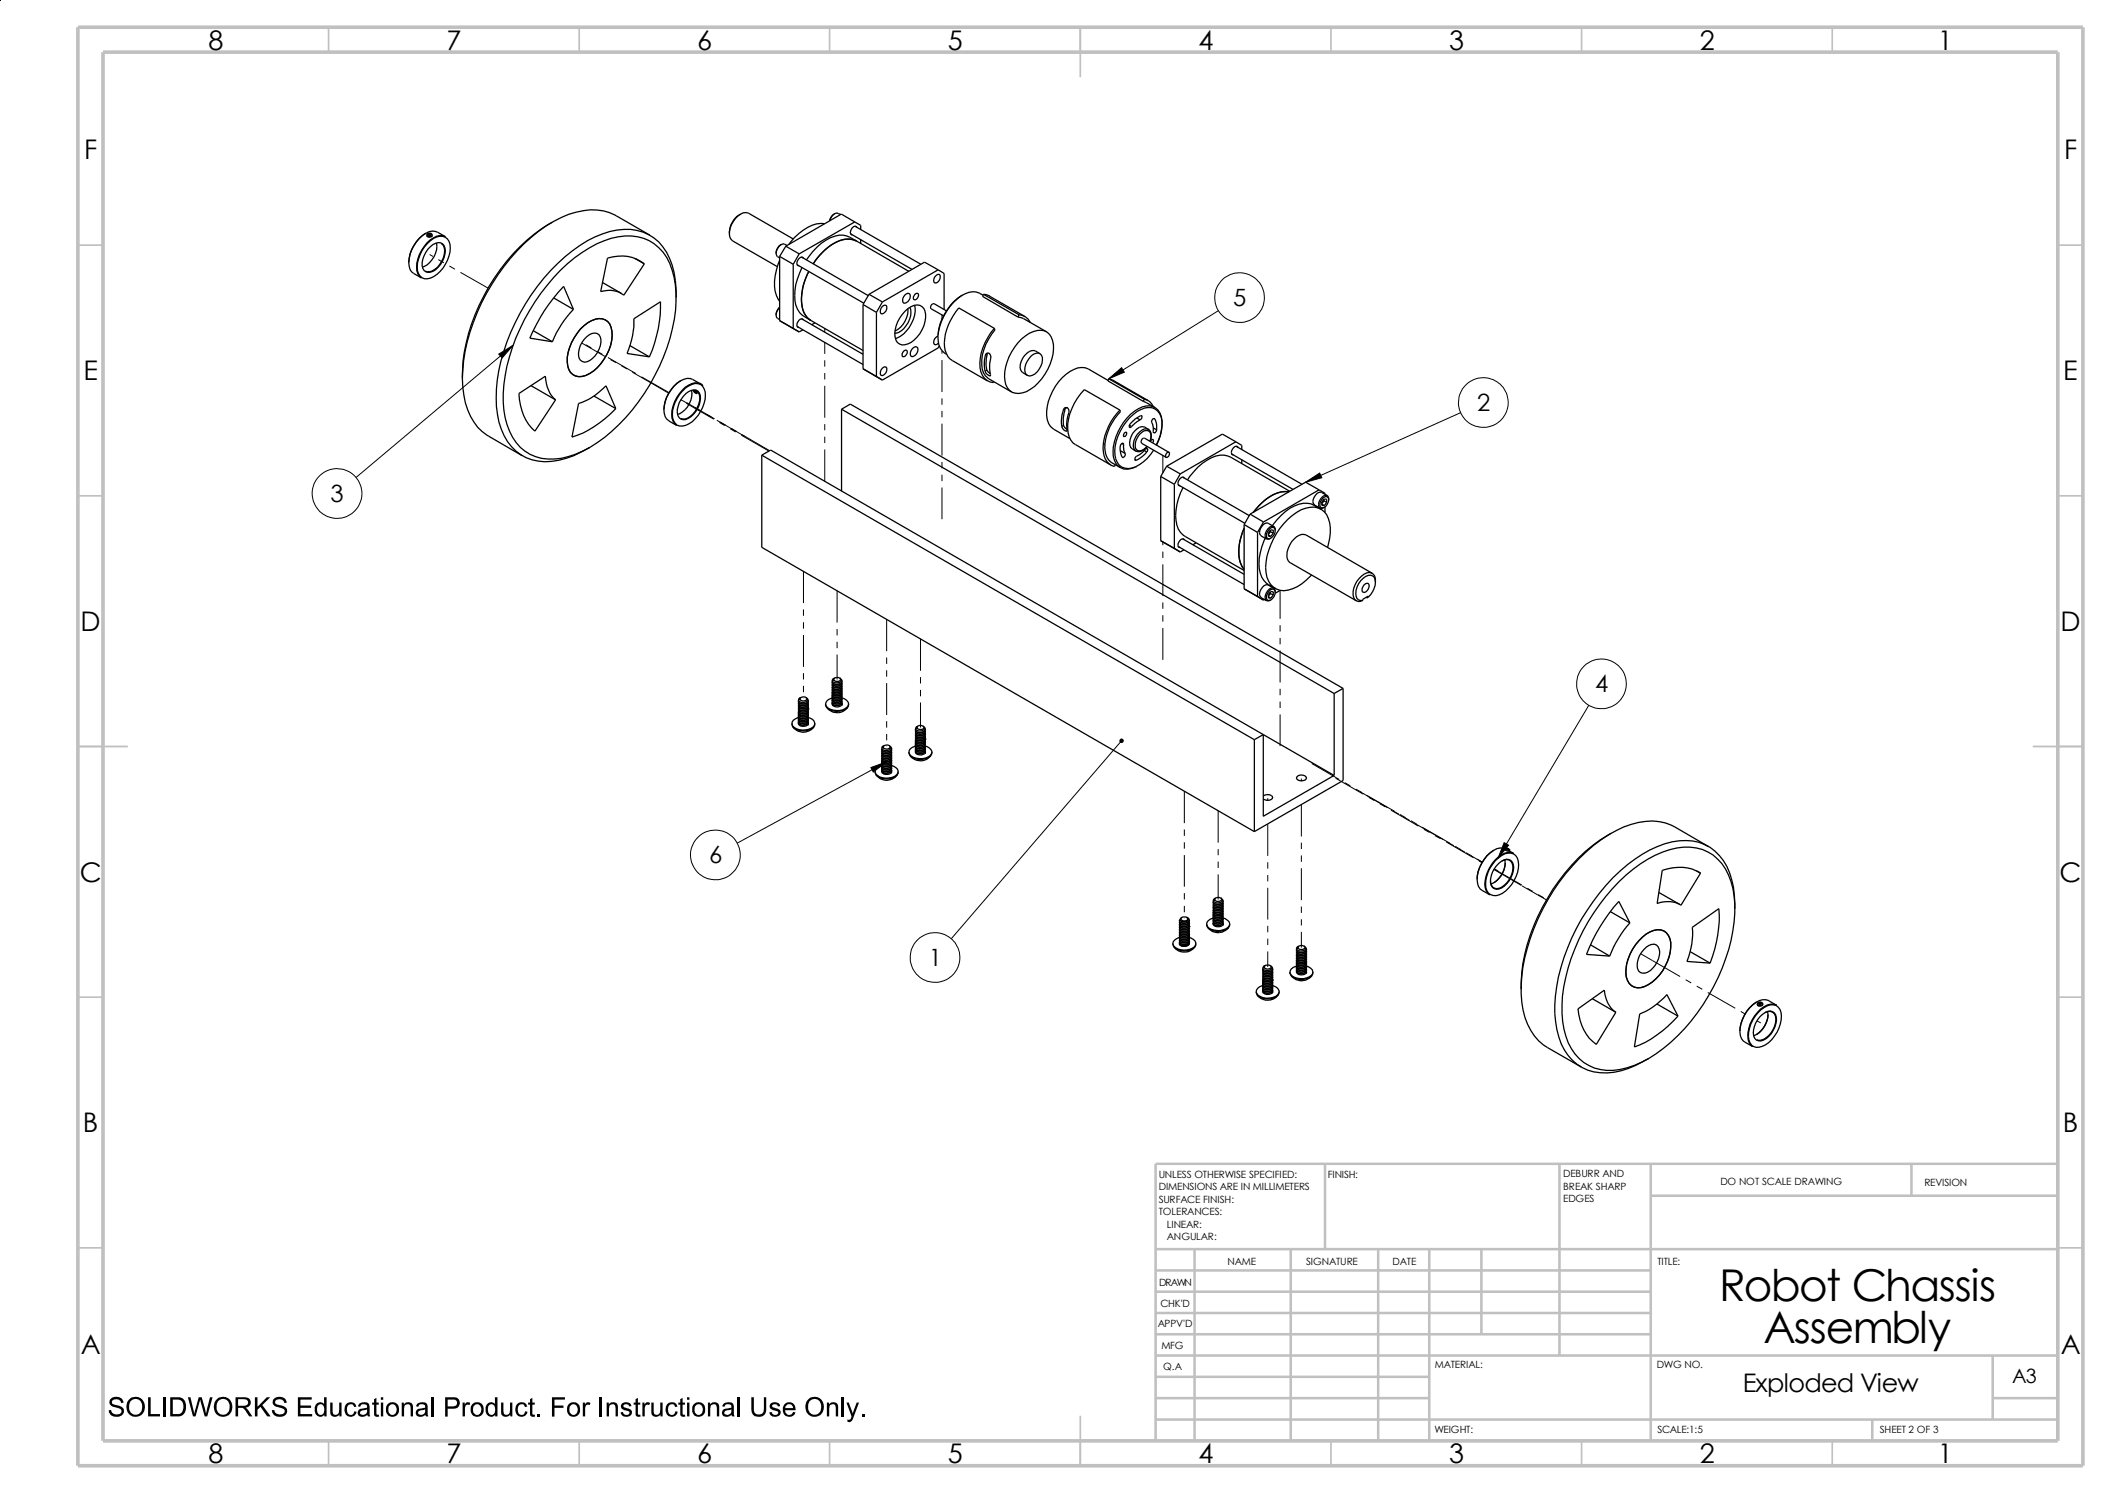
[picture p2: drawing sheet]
<svg xmlns="http://www.w3.org/2000/svg" width="420mm" height="297mm" viewBox="0 0 420 297" stroke-linecap="round" stroke-linejoin="round" font-family="sans-serif">
<defs><g id="words">
<g font-size="8.7">
<text x="342" y="258.8">Robot Chassis</text>
<text x="350.9" y="267.3">Assembly</text>
</g>
<g font-size="5.4">
<text x="41.5" y="9.9">8</text>
<text x="88.9" y="9.9">7</text>
<text x="138.7" y="9.9">6</text>
<text x="188.6" y="9.9">5</text>
<text x="238.5" y="9.9">4</text>
<text x="288.3" y="9.9">3</text>
<text x="338.2" y="9.9">2</text>
<text x="385.5" y="9.9">1</text>
<text x="16.7" y="31.5">F</text>
<text x="410.7" y="31.5">F</text>
<text x="16.6" y="75.6">E</text>
<text x="410.5" y="75.6">E</text>
<text x="16" y="125.5">D</text>
<text x="409.9" y="125.5">D</text>
<text x="15.9" y="175.4">C</text>
<text x="409.8" y="175.4">C</text>
<text x="16.5" y="225.3">B</text>
<text x="410.4" y="225.3">B</text>
<text x="16.1" y="269.4">A</text>
<text x="410" y="269.4">A</text>
<text x="41.5" y="291.1">8</text>
<text x="88.9" y="291.1">7</text>
<text x="138.7" y="291.1">6</text>
<text x="188.6" y="291.1">5</text>
<text x="238.5" y="291.1">4</text>
<text x="288.3" y="291.1">3</text>
<text x="338.2" y="291.1">2</text>
<text x="385.5" y="291.1">1</text>
</g>
<text font-size="5.1" x="346.7" y="276.9">Exploded View</text>
<g font-size="4.7">
<text x="245.4" y="60.8">5</text>
<text x="293.9" y="81.7">2</text>
<text x="65.8" y="99.8">3</text>
<text x="317.4" y="137.7">4</text>
<text x="141.1" y="171.7">6</text>
<text x="184.8" y="192.1">1</text>
</g>
<text font-size="3.9" x="400.3" y="275.1">A3</text>
<g font-size="2">
<text x="230.5" y="234.3">UNLESS OTHERWISE SPECIFIED:</text>
<text x="230.5" y="236.8">DIMENSIONS ARE IN MILLIMETERS</text>
<text x="230.5" y="239.3">SURFACE FINISH:</text>
<text x="264.2" y="234.3">FINISH:</text>
<text x="311" y="234.2">DEBURR AND</text>
<text x="311" y="236.7">BREAK SHARP</text>
<text x="311" y="239.2">EDGES</text>
<text x="342.3" y="235.7">DO NOT SCALE DRAWING</text>
<text x="382.9" y="235.9">REVISION</text>
<text x="230.5" y="241.8">TOLERANCES:</text>
<text x="232.2" y="244.3">LINEAR:</text>
<text x="232.2" y="246.8">ANGULAR:</text>
<text x="244.2" y="251.7">NAME</text>
<text x="259.9" y="251.6">SIGNATURE</text>
<text x="277" y="251.6">DATE</text>
<text x="329.8" y="251.6">TITLE:</text>
<text x="230.6" y="255.8">DRAWN</text>
<text x="230.9" y="260">CHK'D</text>
<text x="230.3" y="264.1">APPV'D</text>
<text x="231.1" y="268.4">MFG</text>
<text x="231.4" y="272.6">Q.A</text>
<text x="285.5" y="272.1">MATERIAL:</text>
<text x="329.6" y="272.1">DWG NO.</text>
<text x="285.4" y="285.1">WEIGHT:</text>
<text x="329.7" y="285.2">SCALE:1:5</text>
<text x="374" y="285.2">SHEET 2 OF 3</text>
</g>
</g></defs>
<g fill="#000">
<path d="M149.5 278h.5v2.2a1.02 1.02 0 0 0 1 1.2 1.02 1.02 0 0 0 1-1.2v-2.2h.4v2.2a1.49 1.49 0 0 1-1.4 1.7 1.49 1.49 0 0 1-1.5-1.7zM22.1 278.3a1.46 1.46 0 0 1 1.5-.4 1.46 1.46 0 0 1 1 1.2h-.5a.97 .97 0 0 0-.9-.7 .97 .97 0 0 0-.9 .5 .98 .98 0 0 0 1.1 .7 1.19 1.19 0 0 1 1.1 1.7 1.68 1.68 0 0 1-2.8-.5l-.1-.3h.5a1.14 1.14 0 0 0 .9 .9 1.14 1.14 0 0 0 1.2-.6 .81 .81 0 0 0-1-.8 1.31 1.31 0 0 1-1.4-1.2zM29.5 278h.5v3.3h1.8v.5h-2.3zM32.5 278h.4v3.8h-.4zM37.4 278h.5l.8 3.3 .8-3.3h.6l.9 3.3 .8-3.3h.5l-1.1 3.8h-.5l-.9-3.4-.9 3.4h-.5zM50.7 278h.5v1.9l1.9-1.9h.7l-1.6 1.5 1.6 2.3h-.6l-1.4-1.9-.6 .6v1.3h-.5zM54.5 278.3a1.46 1.46 0 0 1 1.5-.4 1.46 1.46 0 0 1 1 1.2h-.4a.97 .97 0 0 0-.9-.7 .97 .97 0 0 0-1 .5 .98 .98 0 0 0 1.1 .7 1.19 1.19 0 0 1 1.2 1.7 1.68 1.68 0 0 1-2.9-.5v-.3h.5a1.14 1.14 0 0 0 .9 .9 1.14 1.14 0 0 0 1.1-.6 .81 .81 0 0 0-.9-.8 1.31 1.31 0 0 1-1.4-1.2zM59.3 278h2.7v.4h-2.2v1.2h2.1v.5h-2.1v1.2h2.3v.5h-2.8zM65.7 279h.5v1.5a.7 .7 0 0 0 .7 1 .7 .7 0 0 0 .6-1v-1.5h.4v2.8h-.4v-.4a.99 .99 0 0 1-1.2 .4 .99 .99 0 0 1-.6-1.1zM69 279.2a1.2 1.2 0 0 1 1.9 .6l-.5 .1a.71 .71 0 0 0-.8-.5 .71 .71 0 0 0-.6 .8 .84 .84 0 0 0 .2 1 .84 .84 0 0 0 1 .1l.3-.5h.5a1.25 1.25 0 0 1-1.7 1 1.25 1.25 0 0 1-.7-1.7zM74.4 278.3l.5-.2v.9h.5v.4h-.5v1.9l.5 .1v.4h-.1a.65 .65 0 0 1-.7-.1 .65 .65 0 0 1-.2-.7v-1.6h-.4v-.4h.4zM79.9 279h.4v.4a1 1 0 0 1 1.2-.4 1 1 0 0 1 .7 1.1v1.7h-.5v-1.7a.68 .68 0 0 0-.8-.7 .68 .68 0 0 0-.5 .8v1.6h-.5z"/>
<path d="M85.9 278h.4v3.8h-.4zM92 279h.5v.4l.1-.2a.68 .68 0 0 1 1-.1l-.2 .4a.63 .63 0 0 0-.8 .1 .63 .63 0 0 0-.1 .7v1.5h-.5zM99.7 279h.5v1.5a.7 .7 0 0 0 .6 1 .7 .7 0 0 0 .7-1v-1.5h.4v2.8h-.4v-.4a.99 .99 0 0 1-1.2 .4 .99 .99 0 0 1-.6-1.1zM103 279.2a1.2 1.2 0 0 1 1.9 .6l-.5 .1a.71 .71 0 0 0-.8-.5 .71 .71 0 0 0-.6 .8 .84 .84 0 0 0 .2 1 .84 .84 0 0 0 1 .1l.3-.5h.4a1.25 1.25 0 0 1-1.6 1 1.25 1.25 0 0 1-.7-1.7zM105.5 278.3l.4-.2v.9h.5v.4h-.5v1.9l.5 .1 .1 .4h-.2a.65 .65 0 0 1-.7-.1 .65 .65 0 0 1-.1-.7v-1.6h-.4v-.4h.4zM106.9 281.3h.5v.5h-.5zM109.8 278h2.6v.4h-2.1v1.2h1.8v.5h-1.8v1.7h-.5zM116 279h.4v.4l.1-.2a.68 .68 0 0 1 1-.1l-.2 .4a.63 .63 0 0 0-.7 .1 .63 .63 0 0 0-.2 .7v1.5h-.4zM119.3 278h.5v3.8h-.5zM120.7 279h.4v.4a1 1 0 0 1 1.2-.4 1 1 0 0 1 .6 1.1v1.7h-.4v-1.7a.68 .68 0 0 0-.8-.7 .68 .68 0 0 0-.5 .8v1.6h-.5zM123.8 279.1a1.15 1.15 0 0 1 1.8 .6l-.4 .1a.59 .59 0 0 0-.6-.4 .59 .59 0 0 0-.6 .4l.6 .3a.88 .88 0 0 1 1 .5 .88 .88 0 0 1-.2 1 1.18 1.18 0 0 1-1.9-.6l.5-.1a.64 .64 0 0 0 .6 .6 .64 .64 0 0 0 .6-.6v-.1a2.73 2.73 0 0 1-1.6-.8l-.1-.4zM126.4 278.3l.5-.2v.9h.5v.4h-.5v1.9l.5 .1 .1 .4h-.2a.65 .65 0 0 1-.7-.1 .65 .65 0 0 1-.2-.7v-1.6h-.3v-.4h.3z"/>
<path d="M127.8 279h.4v.4l.2-.2a.68 .68 0 0 1 .9-.1l-.1 .4a.63 .63 0 0 0-.8 .1 .63 .63 0 0 0-.1 .7v1.5h-.5zM129.6 279h.4v1.5a.7 .7 0 0 0 .7 1 .7 .7 0 0 0 .7-1v-1.5h.4v2.8h-.4v-.4a.99 .99 0 0 1-1.2 .4 .99 .99 0 0 1-.6-1.1zM132.8 279.2a1.2 1.2 0 0 1 2 .6l-.5 .1a.71 .71 0 0 0-.8-.5 .71 .71 0 0 0-.6 .8 .84 .84 0 0 0 .2 1 .84 .84 0 0 0 1 .1l.3-.5h.4a1.25 1.25 0 0 1-1.6 1 1.25 1.25 0 0 1-.7-1.7zM135.3 278.3l.5-.2v.9h.5v.4h-.5v1.9l.5 .1 .1 .4h-.2a.65 .65 0 0 1-.7-.1 .65 .65 0 0 1-.2-.7v-1.6h-.3v-.4h.3zM140.8 279h.5v.4a1 1 0 0 1 1.1-.4 1 1 0 0 1 .7 1.1v1.7h-.5v-1.7a.68 .68 0 0 0-.7-.7 .68 .68 0 0 0-.6 .8v1.6h-.5zM146.8 278h.4v3.8h-.4zM153.4 279.1a1.15 1.15 0 0 1 1.8 .6l-.4 .1a.59 .59 0 0 0-.6-.4 .59 .59 0 0 0-.6 .4l.6 .3a.88 .88 0 0 1 1 .5 .88 .88 0 0 1-.2 1 1.18 1.18 0 0 1-1.9-.6l.4-.1a.64 .64 0 0 0 .7 .6 .64 .64 0 0 0 .6-.6v-.1a2.73 2.73 0 0 1-1.6-.8l-.1-.4zM164.5 279h.4v.4a1 1 0 0 1 1.2-.4 1 1 0 0 1 .7 1.1v1.7h-.5v-1.7a.68 .68 0 0 0-.8-.7 .68 .68 0 0 0-.5 .8v1.6h-.5zM167.5 278h.4v3.8h-.4zM168.4 279h.5l.8 2.3 .7-2.3h.5l-1.1 2.9a1.03 1.03 0 0 1-1.2 1v-.5h.6l.2-.6zM171.4 281.3h.6v.5h-.6z"/>
<path d="M25.7 278.4a1.94 1.94 0 0 1 3.2 1.3 1.94 1.94 0 0 1-2.9 1.9 2.17 2.17 0 0 1-.3-3.2zM26 278.7a1.66 1.66 0 0 0 1 2.7 1.53 1.53 0 0 0 1.2-2.2 1.31 1.31 0 0 0-2.2-.5z"/>
<path d="M43.1 278.4a1.94 1.94 0 0 1 3.2 1.3 1.94 1.94 0 0 1-2.9 1.9 2.17 2.17 0 0 1-.3-3.2zM43.4 278.7a1.66 1.66 0 0 0 1 2.7 1.53 1.53 0 0 0 1.2-2.2 1.31 1.31 0 0 0-2.2-.5z"/>
<path d="M75.8 278h.4v.5h-.4zM75.8 279h.4v2.8h-.4z"/>
<path d="M136.7 278h.5v.5h-.5zM136.7 279h.5v2.8h-.5z"/>
<path d="M160.7 278.4a1.94 1.94 0 0 1 3.2 1.3 1.94 1.94 0 0 1-2.8 1.9 2.17 2.17 0 0 1-.4-3.2zM161.1 278.7a1.66 1.66 0 0 0 1 2.7 1.53 1.53 0 0 0 1.2-2.2 1.31 1.31 0 0 0-2.2-.5z"/>
<path d="M33.9 278h1.3a1.75 1.75 0 0 1 1.8 2.2 1.54 1.54 0 0 1-1.7 1.6h-1.4zM34.4 278.4v2.9h.8a1.29 1.29 0 0 0 1.2-1.8l-.2-.7-.2-.2-.6-.2z"/>
<path d="M46.9 278h1.7a1.06 1.06 0 0 1 1.3 .8 1.06 1.06 0 0 1-1.1 1.2l.5 .4 .9 1.4h-.6l-.5-.8a1.24 1.24 0 0 0-1.2-.9h-.5v1.7h-.5zM47.4 278.3v1.4h1a.69 .69 0 0 0 1-.6 .69 .69 0 0 0-.8-.8z"/>
<path d="M63 279.2l.8-.3 .7 .4v-1.3h.5v3.8h-.5v-.4a1.11 1.11 0 0 1-1.3 .3 1.11 1.11 0 0 1-.6-1.3l.1-.6zM63.4 279.5a1.34 1.34 0 0 0 .3 2 .9 .9 0 0 0 .8-1.3 .74 .74 0 0 0-.3-.7 .74 .74 0 0 0-.8 0z"/>
<path d="M71.4 279.3a1.38 1.38 0 0 1 2 .1l.3 2.4h-.5l-.1-.4a1.06 1.06 0 0 1-1.1 .5 1.06 1.06 0 0 1-.8-.8l.1-.5 .3-.3 1-.2a.37 .37 0 0 0 .5-.3 .37 .37 0 0 0-.4-.4 .66 .66 0 0 0-1 .5l-.5-.1zM71.8 280.7a.46 .46 0 0 0-.1 .6 .46 .46 0 0 0 .6 .2l.1-.1a.7 .7 0 0 0 .5-1z"/>
<path d="M77.1 279.3a1.39 1.39 0 0 1 1.8-.1 1.39 1.39 0 0 1 .4 1.7 1.34 1.34 0 0 1-1.7 .9 1.34 1.34 0 0 1-.8-1.8zM77.7 279.4a1.14 1.14 0 0 0-.4 1.2 1.14 1.14 0 0 0 .9 .9 1.1 1.1 0 0 0 .7-1.2 1.1 1.1 0 0 0-1-.9z"/>
<path d="M83 279.3a1.38 1.38 0 0 1 2 .1l.2 2.4h-.4l-.2-.4a1.06 1.06 0 0 1-1.1 .5 1.06 1.06 0 0 1-.8-.8l.1-.5 .3-.3 1.1-.2a.37 .37 0 0 0 .4-.3 .37 .37 0 0 0-.4-.4 .66 .66 0 0 0-1 .5l-.4-.1zM83.4 280.7a.46 .46 0 0 0-.1 .6 .46 .46 0 0 0 .6 .2l.1-.1a.7 .7 0 0 0 .5-1z"/>
<path d="M88.6 278h1.4a1.18 1.18 0 0 1 1.5 1.1 1.18 1.18 0 0 1-1.5 1.1h-.9v1.6h-.5zM89.1 278.4v1.4h.9a.7 .7 0 0 0 .9-.7 .7 .7 0 0 0-.9-.7z"/>
<path d="M94 279.3a1.39 1.39 0 0 1 1.7-.1 1.39 1.39 0 0 1 .5 1.7 1.34 1.34 0 0 1-1.8 .9 1.34 1.34 0 0 1-.7-1.8zM94.5 279.4a1.14 1.14 0 0 0-.4 1.2 1.14 1.14 0 0 0 1 .9 1.1 1.1 0 0 0 .7-1.2 1.1 1.1 0 0 0-1-.9z"/>
<path d="M97 279.2l.7-.3 .8 .4v-1.3h.5v3.8h-.5v-.4a1.11 1.11 0 0 1-1.3 .3 1.11 1.11 0 0 1-.6-1.3v-.6zM97.4 279.5a1.34 1.34 0 0 0 .3 2 .9 .9 0 0 0 .8-1.3 .74 .74 0 0 0-.3-.7 .74 .74 0 0 0-.8 0z"/>
<path d="M113.2 279.3a1.39 1.39 0 0 1 1.7-.1 1.39 1.39 0 0 1 .5 1.7 1.34 1.34 0 0 1-1.8 .9 1.34 1.34 0 0 1-.7-1.8zM113.7 279.4a1.14 1.14 0 0 0-.4 1.2 1.14 1.14 0 0 0 1 .9 1.1 1.1 0 0 0 .7-1.2 1.1 1.1 0 0 0-1-.9z"/>
<path d="M138 279.3a1.39 1.39 0 0 1 1.8-.1 1.39 1.39 0 0 1 .5 1.7 1.34 1.34 0 0 1-1.8 .9 1.34 1.34 0 0 1-.7-1.8zM138.6 279.4a1.14 1.14 0 0 0-.4 1.2 1.14 1.14 0 0 0 .9 .9 1.1 1.1 0 0 0 .7-1.2 1.1 1.1 0 0 0-.9-.9z"/>
<path d="M143.9 279.3a1.38 1.38 0 0 1 2 .1l.2 2.4h-.4l-.2-.4a1.06 1.06 0 0 1-1 .5 1.06 1.06 0 0 1-.9-.8l.2-.5 .3-.3 1-.2a.37 .37 0 0 0 .4-.3 .37 .37 0 0 0-.3-.4 .66 .66 0 0 0-1.1 .5l-.4-.1zM144.3 280.7a.46 .46 0 0 0-.1 .6 .46 .46 0 0 0 .6 .2l.1-.1a.7 .7 0 0 0 .5-1z"/>
<path d="M156.1 279.4a1.29 1.29 0 0 1 1.5-.3 1.29 1.29 0 0 1 .7 1.4h-2.1a.8 .8 0 0 0 .6 1 .8 .8 0 0 0 1-.6l.4 .1a1.34 1.34 0 0 1-1.8 .7 1.34 1.34 0 0 1-.6-1.9zM156.6 279.4l-.3 .3v.4h1.5a.78 .78 0 0 0-1.2-.7z"/>
</g>
<g fill="#000">
<path d="M99.2 70.4l2.9-1.7-2.2 2.5zM220.6 75.4l2.5-2.2 .6 .8zM259.8 95.9l2.8-1.8 .4 .9zM173.3 152.7l3.1-1.1-2.7 2zM299.3 167.6l.8 .5-2.1 2.6z"/>
<circle cx="223.1" cy="147.4" r=".34"/>
</g>
<g fill="none" stroke="#000" stroke-width=".25">
<path d="M83.4 47.5a3.3 3.3 0 0 1 5.2-.4 2.31 2.31 0 0 0-2.4 .2 7.2 7.2 0 0 0-3.3 6.5l.5 1.1 .5 .4-1.6-.9a3.3 3.3 0 0 1-.7-3.8 8 8 0 0 1 1.8-3.1zM84.7 46.4a7.4 7.4 0 0 0-3.4 5.8M84.9 46.7a.53 .53 0 0 0 .5 .5 .53 .53 0 0 0 .6-.5M85 48.4a3.1 3.1 0 0 1 3.6-1.2 3.1 3.1 0 0 1 .7 3.7 6.2 6.2 0 0 1-4.3 4.6 1.95 1.95 0 0 1-2-2.4 7.4 7.4 0 0 1 2-4.7zM85.1 46.5a.4 .4 0 0 1 .4-.1 .4 .4 0 0 1 .3 .3 .4 .4 0 0 1-.4 .2 .4 .4 0 0 1-.3-.4zM85.1 49.6a2.84 2.84 0 0 1 2.6-1.3 1.69 1.69 0 0 1 .8 2.2 4.6 4.6 0 0 1-2.9 3.6 1.44 1.44 0 0 1-1.6-1.9 5.8 5.8 0 0 1 1.1-2.6zM85.2 46.4l-.2 .2a.49 .49 0 0 0 .4 .5 .49 .49 0 0 0 .5-.5l-.2-.2M85.4 46.5v.2M85.4 46.5l-.2 .1 .1 .1h.2h.2l-.1-.2M85.4 46.5h.2M85.6 46.5v.2M86.8 48.3a4.5 4.5 0 0 1-2.7 4.8"/>
<path d="M87.8 48.4a2.3 2.3 0 0 1 .4 2.9 3.8 3.8 0 0 1-3.2 2.8l-.4-.2M109.9 44.2a36.5 36.5 0 0 0-15.4 18.4 31.4 31.4 0 0 0-2.5 12.6M110.2 59.3l3.9 2.3M111.5 53.8a23.2 23.2 0 0 1 11.5-6.7 8.9 8.9 0 0 1 10.7 6.7 24.2 24.2 0 0 1-.4 13.5 39.3 39.3 0 0 1-14.5 20.8 15.3 15.3 0 0 1-11.1 3.1 9 9 0 0 1-6.8-6.7 23.6 23.6 0 0 1 .4-13.5 41.3 41.3 0 0 1 10.2-17.2zM119.9 56.2l3.7 2.1M120.9 51.4a7.6 7.6 0 0 1 7.3 1.1l-4.1 6.2a5.1 5.1 0 0 0-4.6-.7zM126.3 51.4l1.9 1.1M129.3 46.8l-6.7-3.9a11.1 11.1 0 0 0-9.4-.3 29.6 29.6 0 0 0-13 10.4 39.2 39.2 0 0 0-8.2 22.3 15 15 0 0 0 3 9.7l1.9 1.6 7 4.1M134.5 59.2a16.2 16.2 0 0 0-2.6-10.1 9.1 9.1 0 0 0-9.1-3.3 22.4 22.4 0 0 0-11.8 6.6 42.2 42.2 0 0 0-10.8 17.5M147.4 42.6a4.3 4.3 0 0 0-2.3 3.8M155.1 51v12.8M155.1 51l2.7 1.6"/>
<path d="M155.1 51.8a9.1 9.1 0 0 0-.3 7.7l.3 .4M155.4 48.6a2.25 2.25 0 0 0-1 1.8M156.3 49l-1.2 2M156.3 49l2.7 1.5M156.5 48.8a1.25 1.25 0 0 0-1.9 .9 1.09 1.09 0 0 0 .5 1.6M157.8 47.5l-8.9-5.1a1.84 1.84 0 0 0-2.1 .6 4.5 4.5 0 0 0-1.6 4.3l.6 .6 8.8 5.1M157.8 52.6v12.8M158.6 52.7l13.3 7.6M159 50.5l-1.2 2.1M159.5 51.1l13.2 7.7M159.6 53.2a11.1 11.1 0 0 0-1.3 7.5 4.6 4.6 0 0 0 3 3.1M159.9 51.4l-.2-.2a1.1 1.1 0 0 0-1 1.6l.3 .1"/>
<path d="M160.9 54a10.8 10.8 0 0 0-1.1 7.9 3.3 3.3 0 0 0 1.5 1.9 4.5 4.5 0 0 1-1.9-4.2 12.2 12.2 0 0 1 1.5-5.6zM163.4 50.4a8.2 8.2 0 0 1 5.3-2.9l1.7 .5a4.8 4.8 0 0 0-4.7 .6 12.6 12.6 0 0 0-3.9 3.9zM164 44.5a6.5 6.5 0 0 0-5 1.9l-.9 .8-1.1 1.4M166.1 42.5a1.91 1.91 0 0 0-1 1.4 1.59 1.59 0 0 1 1.7-1.4l.4 .2M169.2 46.5l12.2 7.1M170.1 44.2l-2.7-1.6-11.1 6.4M170.1 44.2l1.1 .6v.9M170.1 44.2l-11.1 6.3M170.1 45l13.1 7.6M170.4 48a4.7 4.7 0 0 0-6.1-.2 12.9 12.9 0 0 0-3.9 3.9M170.4 48l10.4 6M170.5 45.2l-.2-.2a1.1 1.1 0 0 0-.9 1.7h.2"/>
<path d="M171.2 47.7v.7M172.9 58.5l2.7 1.6M172.9 58.5l-1.2 2.1M180 58.7l.6-.4 .3 .1a1.25 1.25 0 0 1-1.1 1.9 1.14 1.14 0 0 1 .2-1.6zM182 58.5l.4-.2a.38 .38 0 0 1 .3 .6l-.1 .3a.51 .51 0 0 1-.9 .3v-.4zM186.2 54.9l.2-.2 .5-.1a1.1 1.1 0 0 1-1 1.7 1 1 0 0 1 .3-1.4zM186.6 53.7l-2.7-1.5-11 6.3M186.6 53.7l1.2 .7v7.2M186.6 53.7l-11 6.4M191.4 58.8a10.5 10.5 0 0 0-4.8 7.8M195.6 58.7a3.2 3.2 0 0 0-3.6-.2 10.5 10.5 0 0 0-5.4 9.2 3.1 3.1 0 0 0 1.7 2.8M195.7 58.5l1.1 .3 7.1 4.1"/>
<path d="M195.7 58.5l-.2 .5 7 4.1M195.7 58.5l7 4.1M99.9 71.2a24.4 24.4 0 0 0-.2 14.2 9.3 9.3 0 0 0 11.5 6.2 18.7 18.7 0 0 0 6.1-2.6M103.3 78.3l5.2-3.5a6.6 6.6 0 0 0 2 4.7l-4.1 6.3a10 10 0 0 1-3.1-7.5zM105.6 76.7l4.9 2.8M106.1 65.8l3.8 2.2M114.1 61.6a20.1 20.1 0 0 0-4.2 6.4M114.1 61.6l-2-4.6a33.5 33.5 0 0 0-6.7 10.3l4.5 .7M115.4 65.5a5.3 5.3 0 0 1 4.4-2.1 2.47 2.47 0 0 1 2 2.5 9.4 9.4 0 0 1-5.2 8.8 2.59 2.59 0 0 1-3.7-2.7 9.8 9.8 0 0 1 2.5-6.5zM116.8 67a1.55 1.55 0 0 1 2.6 0 4.3 4.3 0 0 1-3.1 5.1 1.45 1.45 0 0 1-1.2-2 4.6 4.6 0 0 1 1.7-3.1zM118.2 78.8l4.3 2.5M125.3 68.7l3.9 2.3"/>
<path d="M126.1 63.4l5.3-3.4a25.2 25.2 0 0 1-2.2 11l-4.4-.7a15.8 15.8 0 0 0 1.3-6.9zM134.2 76.8a3.4 3.4 0 0 1 5.2-.4 3.3 3.3 0 0 0-3.7 1.2 6.4 6.4 0 0 0-1.8 6.2l.7 .8a4.8 4.8 0 0 1-2.3-1.7 6.4 6.4 0 0 1 1.9-6.1zM135.4 75.7a7.4 7.4 0 0 0-3.3 5.8M136.4 77.2a3.1 3.1 0 0 1 3-.7 3.1 3.1 0 0 1 .7 3.7 6.2 6.2 0 0 1-4.3 4.6 1.95 1.95 0 0 1-2-2.4 7.4 7.4 0 0 1 2.6-5.2zM136.4 78.3a2.08 2.08 0 0 1 2.5-.5 3.1 3.1 0 0 1-.1 3.5 3.7 3.7 0 0 1-2.9 2.2 1.78 1.78 0 0 1-1-2.7 5.5 5.5 0 0 1 1.5-2.5zM137.6 77.6a4.5 4.5 0 0 1-2.8 4.8M137.9 77.6a.82 .82 0 0 0 .8 .6l-.4-.5M138.1 77.6l.5 .5-.3-.1-.3-.4M138.1 77.7l.3 .3zM138.5 78.1h.2M138.6 77.8a2.07 2.07 0 0 1 .4 2.7 4.3 4.3 0 0 1-2.7 2.9l-.9-.2M139.2 76.3l.5 .2 .1 .3"/>
<path d="M154.4 62.7l.1-.6 .6-1a1.64 1.64 0 0 0-.4 2.2l.4 .3M155.1 63.8l3.9 2.2M155.1 63.8l2.7 1.6M157.8 65.4l1.2 .6M158.6 64.9l13.1 7.6M159.5 63.4l12.2 7.1M159.7 65.6l-.7 .4M159.9 63.6l-.2-.1a1.1 1.1 0 0 0-1 1.6l.3 .1M161.3 63.8l10.4 5.9M162.1 64.2l-.6 .4M171.7 73.4l1.2 .6M171.7 73.4l3.9 2.2"/>
<path d="M171.7 60.6v12.8M171.7 60.6l2.7 1.5M174.4 62.1v12.8l1.2 .7M175.5 61l.3-.2 .5-.1a1.1 1.1 0 0 1-1 1.7 1.03 1.03 0 0 1 .2-1.4zM175.5 73.3l.3-.2 .5-.1a1.1 1.1 0 0 1-1 1.7 1.03 1.03 0 0 1 .2-1.4zM175.6 60.1l-1.2 2M179.8 69.9l.5-.2a.85 .85 0 0 1-.7 1.3 .72 .72 0 0 1 .2-1.1zM180 61.9a2.61 2.61 0 0 1 3.4-.9 3.5 3.5 0 0 1 .4 3.8 5.3 5.3 0 0 1-4.3 3.8 2.2 2.2 0 0 1-1.4-2.9 6.8 6.8 0 0 1 1.9-3.8zM180.6 61.4a4.8 4.8 0 0 1-2.5 4.5M181 61.1a4.3 4.3 0 0 1-3 5.2M181.6 69.3l.6-.3h.2a1.25 1.25 0 0 1-1.1 1.9 1.14 1.14 0 0 1 .3-1.6zM181.9 60.7a6.3 6.3 0 0 1-2.7 6.2l-1.1 .5"/>
<path d="M186.6 66.8l-.2 .1a1.17 1.17 0 0 0-.5 1.6h.5l.3-.3M186.9 68.8l-.3 .4-11 6.4M188.3 61.8l-2.5-1.4a.68 .68 0 0 0-.5 1l2.4 1.4M196 70.7a.51 .51 0 0 1 .6-.5 .51 .51 0 0 1 .5 .5v.3a9.6 9.6 0 0 0-.1 3.8l-.7-.5-.3-.4M196 70.7a6.9 6.9 0 0 0 0 3.2M196.3 73.6l.7 .7M196.3 73.6l-.3 .3M196.4 70.6a6 6 0 0 0-.1 3M196.4 70.6l-.4 .1M196.6 70.3l-.2 .3M197.8 65.3l-7-4a10.5 10.5 0 0 0-2.8 8.4 3 3 0 0 0 1.4 2l7.1 4.1M197.8 65.3l.2 .3a10 10 0 0 0-2.6 7.8 2.92 2.92 0 0 0 1.3 2l4.6 2.6"/>
<path d="M197.8 65.3a10.4 10.4 0 0 0-2.6 8.7 2.85 2.85 0 0 0 2.5 2.1v-.2M202.5 63.1l1.1 .3 4.6 2.6M202.7 62.6a2.71 2.71 0 0 1 2.3 1.5M202.7 62.6l-.2 .5M203.2 67.4a5.2 5.2 0 0 1 4.5-1.6 3.4 3.4 0 0 1 1.9 3.7 10.8 10.8 0 0 1-5.3 8.4 2.86 2.86 0 0 1-4.2-1.4 9.4 9.4 0 0 1 2.4-8.3zM205.2 70.8a1.34 1.34 0 0 1 2-.1 3.4 3.4 0 0 1-2.3 4.1 1.18 1.18 0 0 1-1-1.7 4.6 4.6 0 0 1 1.3-2.3zM206.9 70.4l-.9-.6a2.29 2.29 0 0 0-2.5 1.5 2.49 2.49 0 0 0-.2 2.7l1.1 .7M220.5 75.7l-4-2.3a3.6 3.6 0 0 0-3.6 .5 10.3 10.3 0 0 0-4.5 9.6 2.85 2.85 0 0 0 1.2 1.9l3.3 1.8M220.6 75.4l.8 .2 7 4.1M220.6 75.4l-.2 .4 7.1 4M220.6 75.4l7.1 4M227.5 79.8l2.3 1.3"/>
<path d="M227.7 79.4a2.39 2.39 0 0 1 1.8 1.5M227.7 79.4l-.2 .4M115.1 80.3a12.7 12.7 0 0 0 5.5-3.5l1.9 4.5a20.7 20.7 0 0 1-8.7 5.7zM151.6 90.6l1.7-1.1 98 56.6M151.6 90.6v18.3l98 56.5M151.6 90.6l98 56.6M167.4 81.4l1.8-1 98 56.5M167.4 81.4v16.3M167.4 81.4l98 56.6M211.6 84.6l.2 .4 .5 .4M211.6 84.6l-.4 .3M211.6 81.5a.58 .58 0 0 1 .7-.4 .58 .58 0 0 1 .4 .7 8.4 8.4 0 0 0-.4 3.8l-.2 .2-.4-.2-.5-.7"/>
<path d="M211.6 81.5a7.2 7.2 0 0 0-.4 3.4M211.9 81.4l-.3 .1M211.9 81.4a6.9 6.9 0 0 0-.3 3.2M212.4 81.1l-.3 .1-.2 .2M219.5 88.4a4 4 0 0 0 1.7 4.2l.5 .2 .2-.3M219.8 88.3a4.1 4.1 0 0 0 3.1 4.7M219.8 88.3l-.3 .1M222.8 81.6a11.9 11.9 0 0 0-3.3 6.8M222.8 81.6l-7.1-4.1a10.1 10.1 0 0 0-3 9.5l.8 1.1 7.5 4.4M222.8 81.6l.1 .3a10.8 10.8 0 0 0-3.1 6.4M222.9 89.7l1 .5M223.2 88.2l.4 .2"/>
<path d="M223.6 88.4a2.49 2.49 0 0 0 .3 1.8M223.6 88.4l-.1-.2a.8 .8 0 0 0-.7 1.2 2.17 2.17 0 0 0 .6 1.6l.4-.3 .1-.5M223.7 86.1l.3-.1a.5 .5 0 0 1 .1 .6 .5 .5 0 0 1-.5 .2zM224.7 84.6l.4 .3M225.8 85.7a1.69 1.69 0 0 1 2.7-.3 1.28 1.28 0 0 0-1.8 .5 2.76 2.76 0 0 0-.8 3.8h.1a1.89 1.89 0 0 1-1-2.9zM225.8 91.4l.3 .2M226.1 92.9l-.2 .1M226.1 83.1l.7 .4M226.8 83.5l.4-.4v-.4a3.8 3.8 0 0 0-2.5 2.1l.1 .2 .3-.1M226.8 83.5l-1.7 1.4M227.7 89.6l.4 .3M228.1 89.9l.2-.4-.1-.3-.4 .2-1 1a1.05 1.05 0 0 0-1 1.2h.3"/>
<path d="M228.1 89.9a5.7 5.7 0 0 1-2 1.7M228.3 88.8l-1.1 .9a1.08 1.08 0 0 1-1.3 0M228.4 85.4a1.73 1.73 0 0 1 .4 2.4M228.8 87.8a1.69 1.69 0 0 0-.4-2.1 2.4 2.4 0 0 0-2.3 1.8 1.74 1.74 0 0 0 .3 2.2 1.82 1.82 0 0 0 1.8-.9M228.9 87.8l.2-.3h.3l.1 .2-.2 .4M229.4 85.1l.7 .4M229.6 83.3l.1 .1M229.7 83.4a.59 .59 0 0 0-.6 .3 .59 .59 0 0 0 .2 .7l.1 1.6 .2 .1 .3-.1 .2-.5M229.7 83.4a3.7 3.7 0 0 1 .4 2.1M230 88.5a8 8 0 0 0 .8-6.3 2.82 2.82 0 0 0-4.3-.9 10.6 10.6 0 0 0-5 9.5 2.81 2.81 0 0 0 4.3 2.2M230.1 88.6a8.1 8.1 0 0 0 .9-5.7 2.63 2.63 0 0 0-4-1.5 10 10 0 0 0-5.2 9.2 2.69 2.69 0 0 0 4.2 2.2l1.4-.9a7.9 7.9 0 0 0 2.1-2.4M230.9 94.8v12.8"/>
<path d="M230.9 94.8l2.7 1.6M232.1 92.8l2.7 1.5M232.1 92.8l-1.2 2M232.2 90.1l.3-.1a.59 .59 0 0 1 .1 .6 .59 .59 0 0 1-.7 .3v-.2zM232.6 90l-4.9-2.8a.69 .69 0 0 0-.6 1l4.9 2.8M233.6 96.4v12.7M234.4 96.4l13.2 7.7M234.8 94.3l-1.2 2.1M235.3 94.9l13.2 7.7M235.4 97a10.2 10.2 0 0 0-1 8.3l.5 .6 .9 .8 11.7 6.8M235.6 95.1l-.1-.1a1.1 1.1 0 0 0-.9 1.6h.2M236.3 95.5a10.2 10.2 0 0 1 6.4-4.9h.8l1.4 .4 11.7 6.7"/>
<path d="M245 90.3l12.3 7.1M245.9 87.9l-2.7-1.5-11.1 6.4M245.9 87.9l-11.1 6.4M245.9 87.9l1.2 .7v.9M245.9 88.8l13.1 7.6M246.3 89l-.2-.2a1.1 1.1 0 0 0-.9 1.7h.2M247.1 91.4v.8M262.4 97.5l-11 6.3M263.1 99.9l-.1 .2M263.1 99.1l.7-.3h.3a1.46 1.46 0 0 1-1 2.2h-.3a1.3 1.3 0 0 1 .3-1.9zM263.4 99.4l-.3 .5M263.4 99.6l-.3 .3"/>
<path d="M263.4 99.4v.2M263.4 99.6l.5 .3M263.6 98.3v-.2l-3.8-2.2-11.1 6.4M263.9 99.9v-.6h-.4l-.5 .6v.6l.5 .1M263.9 99.9l-.4 .7M264.1 98.6l-1.2-.6a1.47 1.47 0 0 0-1.6 1.3 1 1 0 0 0 .2 1.2l1.1 .6M264.4 99.4l-.2-.7a.87 .87 0 0 0-1.3 .4 1.54 1.54 0 0 0-.3 1.9l.3 .1 .6-.2M230.9 107.6l3.9 2.2M230.9 107.6l2.7 1.5M233.6 109.1l1.2 .7M234.4 108.7l13.1 7.6M235.3 107.2l12.2 7.1"/>
<path d="M235.5 109.4l-.7 .4M235.6 107.4l-.1-.2a1.1 1.1 0 0 0-.9 1.7h.2M238 108l-.7 .4M247.5 104.4v12.7l2.7 1.6M247.5 104.4l2.7 1.5M247.5 105.1a9 9 0 0 0-.3 7.8l.3 .4a7.1 7.1 0 0 1-.5-6.8zM248.7 117.8l2.7 1.6M248.7 102.3l2.7 1.5M248.7 102.3l-1.2 2.1M250.2 105.9v12.8M250.2 118.7l1.2 .7M250.9 100.2a6.8 6.8 0 0 1 5.5-2.4 7 7 0 0 0-5.9 2.8l-1.2 1.3z"/>
<path d="M251.4 103.8l-1.2 2.1M251.5 119.3l-.1 .1M251.7 107.1a9.5 9.5 0 0 0-.7 7.8 4.7 4.7 0 0 0 2.7 2.2M252.3 118.7l.5 .3M252.3 106.4l.5 .3M252.5 117.6l.7-.4 .2 .1a1.45 1.45 0 0 1-.9 2.2l-.3-.1a1 1 0 0 1 0-1.4zM252.5 105.3l.7-.4 .2 .1a1.45 1.45 0 0 1-.9 2.2l-.3-.1a1 1 0 0 1 0-1.4zM252.5 118.4l-.2 .1M252.5 106.1l-.2 .1M252.5 106.1l-.2 .2M252.7 105.7v-.2l-.2 .6M252.7 118.1l-.2 .3"/>
<path d="M252.7 117.8v.3M252.7 118.1l.6 .3M252.7 105.7l-.2 .4M252.7 105.7l.6 .4M252.7 117.8l-.2 .6M253.3 106.1v-.6l-.5-.1-.5 .6v.7h.5M253.3 118.4v-.7h-.5l-.5 .6v.7h.5M253.3 118.4l-.5 .6M253.3 106.1l-.5 .6M253.4 117l-1.1-.6a1.47 1.47 0 0 0-1.6 1.3 1 1 0 0 0 .2 1.2l1.1 .6M253.4 104.7l-1.1-.6a1.47 1.47 0 0 0-1.6 1.4 1 1 0 0 0 .2 1.1l1.1 .6M253.7 117.8a.68 .68 0 0 0-.7-.8 2.06 2.06 0 0 0-1.2 2.2 .65 .65 0 0 0 1 .1"/>
<path d="M253.7 105.5a.68 .68 0 0 0-.7-.8 2.06 2.06 0 0 0-1.2 2.2 .65 .65 0 0 0 1 .2M254.7 117.4l-1 .6M262.8 101.3a4.8 4.8 0 0 0-6.1-.2 13.5 13.5 0 0 0-3.5 3.5M263 100.3l.5 .3M263.6 100.8v1.2M264.1 108.9a8.7 8.7 0 0 0-.2-6.5 3.5 3.5 0 0 0-4.1-1.3 12.2 12.2 0 0 0-7 7.3 9.3 9.3 0 0 0-.4 7.2 3.5 3.5 0 0 0 4.7 1.5 9.6 9.6 0 0 0 3.8-2.7M271.4 116.3l.5-.3 .3 .1a1.16 1.16 0 0 1-1 1.7 1.02 1.02 0 0 1 .2-1.5zM272.2 118.8v-.2l-1.1 .6v.2M272.2 118.8l-.3 .2-.1-.2M272.2 118.8a3.8 3.8 0 0 0 1.2-4 1.42 1.42 0 0 0-2.2 .3 3.7 3.7 0 0 0-1.2 3.9l.3 .3 .8 .1M273 114l-13.2-7.6a1.96 1.96 0 0 0-2.3 .8 4.2 4.2 0 0 0-1.2 4.3l.3 .4 13.2 7.6M273.6 115.8a1.43 1.43 0 0 0-.5-1.6 1.43 1.43 0 0 0-1.7 0 4.5 4.5 0 0 0-2.1 4.7 1.16 1.16 0 0 0 1.8 .5"/>
<path d="M158.9 139.9a1.14 1.14 0 0 0 1.9-.2 1.12 1.12 0 0 1-.9 .7 1.12 1.12 0 0 1-1.1-.5M159.2 138.9l-.2 .1 .1 .2v-.1M159.2 139.1l-.1 .1M159.3 138.8l.7-.2a.51 .51 0 0 1 .5 .5 .8 .8 0 0 1-1.4-.1zM159.3 138.8l-.2 .3M160.3 138.8h.1a.43 .43 0 0 1 .2 .6 1.03 1.03 0 0 1-1.7-.2l.3-.3M160.6 139l.2 .5a1.3 1.3 0 0 1-1.9 .2v-.3M160.8 139.4a1.12 1.12 0 0 1-.9 .7 1.12 1.12 0 0 1-1.1-.6M165.6 139.9v.2a1.21 1.21 0 0 0 1.8 .2M165.6 137.6a1.14 1.14 0 0 0 1.9-.1v.1a1.12 1.12 0 0 1-1.9 0zM165.6 139.2h.1M165.6 136.3v.1"/>
<path d="M165.6 136.6v.1M165.6 138.9h.1M165.6 139.9h.1M165.6 138.9a1.28 1.28 0 0 0-1.2 1.6 3.1 3.1 0 0 0 4.4-.2 1.26 1.26 0 0 0-1.2-1.4M165.7 137.7l-.1 .1a1.08 1.08 0 0 0 1 .6 1.08 1.08 0 0 0 .9-.6 1.08 1.08 0 0 1-.9 .7 1.08 1.08 0 0 1-1-.6M165.7 139.7l-.1 .1a1.1 1.1 0 0 0 1.9-.1M165.7 139.3l-.1 .1a1.09 1.09 0 0 0 .9 .7 1.09 1.09 0 0 0 1-.6v-.1M165.7 139l-.1 .1a1.1 1.1 0 0 0 1.9 0M165.7 138.7l-.1 .1a1.06 1.06 0 0 0 1 .6 1.06 1.06 0 0 0 .9-.7M165.7 138.4l-.1 .1a1.09 1.09 0 0 0 .9 .6 1.09 1.09 0 0 0 1-.6v-.1M165.7 138l-.1 .2a1.1 1.1 0 0 0 1.9-.1M165.8 138.4l.1 .2"/>
<path d="M165.8 138.1l.1 .2M165.8 137.8l.1 .2M165.8 137.5l.1 .2M165.9 135.3h-.1M165.9 135l.8-.3 .4 .2 .1 .2a.71 .71 0 0 1-.7 .5 .71 .71 0 0 1-.6-.5zM166.1 134.9l-.2 .1v.3l-.2-.2 .2-.1a.43 .43 0 0 0-.3 .4 .43 .43 0 0 0 .3 .4h.9a.5 .5 0 0 0 .5-.7l-.3-.2M167.3 138l-.3 .3M167.3 135.1l.2 .2a1.08 1.08 0 0 1-.8 .9 1.08 1.08 0 0 1-1.1-.4v-.3M167.5 139.9l-.1 .4M167.5 139.8l-.1 .5M167.5 135.6a1.11 1.11 0 0 1-1.9 .1M167.5 135.8a1.1 1.1 0 0 1-1.9 .2 1.08 1.08 0 0 0 1 .5 1.08 1.08 0 0 0 .9-.7"/>
<path d="M167.5 136.2a1.11 1.11 0 0 1-1.9 .2M167.5 136.5a1.1 1.1 0 0 1-1.9 .2M167.5 136.8a1.1 1.1 0 0 1-1.9 .1 1.08 1.08 0 0 0 1 .6 1.08 1.08 0 0 0 .9-.7M167.5 137.1a1.14 1.14 0 0 1-1.9 .2 1.11 1.11 0 0 0 1.9-.1M167.5 138.1a1.11 1.11 0 0 1-1.9 .2M167.5 138.4v.2a1.12 1.12 0 0 1-1.9 0M167.5 138.8a1.11 1.11 0 0 1-1.9 .1M167.5 139.1a1.1 1.1 0 0 1-1.9 .1M167.5 139.4a1.08 1.08 0 0 1-.9 .7 1.08 1.08 0 0 1-1-.6M167.5 139.7a1.11 1.11 0 0 1-1.9 .2M167.5 136.5a1.12 1.12 0 0 1-1.9 .1M167.5 136.1a1.14 1.14 0 0 1-1.9 .2"/>
<path d="M167.6 135.5v.1M167.6 135.8h.1M167.6 136.1v.1M167.6 136.5h.1M167.6 136.8h.1M167.6 137.1v.1M167.6 137.5h.1M167.6 137.8h.1M167.6 138.1h.1M167.6 138.4h.1M167.6 138.7v.1M167.6 139.1h.1"/>
<path d="M167.6 139.4h.1M167.6 139.7h.1M265.4 138v16.3M267.2 136.9v18.4l-17.6 10.1M267.2 136.9l-1.8 1.1M157.6 143.9v.2a1.35 1.35 0 0 0 1.4 1.2 2.67 2.67 0 0 0 3.1-.9v-.5M157.7 144.6a2.64 2.64 0 0 0 4.2 0M158.8 142.7a1.23 1.23 0 0 0-1.1 1.7 3 3 0 0 0 4.4-.2 1.23 1.23 0 0 0-1.3-1.5M158.8 140.5a1.1 1.1 0 0 0 1.1 .6 1.1 1.1 0 0 0 .9-.8 1.1 1.1 0 0 1-1.9 .2M158.8 140.8a1.13 1.13 0 0 0 2 0v-.1a1.14 1.14 0 0 1-1.9 .1M158.8 141.5a1.1 1.1 0 0 0 1.1 .5 1.1 1.1 0 0 0 .9-.7 1.1 1.1 0 0 1-1.9 .2M158.8 142.8h.1"/>
<path d="M158.8 141.1v.1M158.8 143.4v.1M158.8 143.7v.1M158.9 143.8l-.1 .2a1.29 1.29 0 0 0 1.9 .2M158.9 141.6v.3a1.34 1.34 0 0 0 1.9-.1v-.2a1.12 1.12 0 0 1-.9 .7 1.12 1.12 0 0 1-1.1-.5M158.9 141.9l-.1 .1a1.12 1.12 0 0 0 2 .1v-.2a1.12 1.12 0 0 1-.9 .7 1.12 1.12 0 0 1-1.1-.5M158.9 142.6v.3a1.24 1.24 0 0 0 1.9-.3 1.12 1.12 0 0 1-.9 .7 1.12 1.12 0 0 1-1.1-.5M158.9 142.9l-.1 .1a1.12 1.12 0 0 0 2 0v-.1a1.12 1.12 0 0 1-.9 .7 1.12 1.12 0 0 1-1.1-.5M158.9 143.2v.4a1.34 1.34 0 0 0 1.9-.2v-.1a1.14 1.14 0 0 1-2 .2M158.9 143.6v.3a1.24 1.24 0 0 0 1.9-.3 1.12 1.12 0 0 1-.9 .7 1.12 1.12 0 0 1-1.1-.5M158.9 142.2v.4a1.34 1.34 0 0 0 1.9-.2v-.1M159.1 142.3l.1 .2"/>
<path d="M159.1 142l.1 .2M159.1 141.7l.1 .2M159.1 141.4l.1 .1M160.6 141.9l-.2 .3M160.7 143.7l.1 .3-.1 .2M160.8 143.7l-.1 .5M160.8 140.1a1.12 1.12 0 0 1-2 .1M160.8 141a1.16 1.16 0 0 1-2 .2M160.8 142.3a1.11 1.11 0 0 1-.9 .7 1.11 1.11 0 0 1-1.1-.5M160.8 141a1.17 1.17 0 0 1-1.9 .3v-.2M160.8 140a1.17 1.17 0 0 1-1.9 .3v-.1M160.8 143.9l-.1 .3"/>
<path d="M160.8 141h.1M160.8 140v.1M160.8 142.3h.1M164.3 140a1.39 1.39 0 0 0 1.4 1.4 2.85 2.85 0 0 0 3.1-.9v-.5M164.5 140.7a2.58 2.58 0 0 0 4.2 0M167.6 140l-.2 .3M174.1 153.5a1.34 1.34 0 0 0 1.5 1.4 2.67 2.67 0 0 0 3-1l.1-.4M174.3 154.2a2.69 2.69 0 0 0 4.2 0M175.4 149.1h.1M175.4 149.4v.1M175.4 149.7v.1M175.4 150.1h.1"/>
<path d="M175.4 150.4v.1M175.4 150.7h.1M175.4 151v.1M175.4 151.4h.1M175.4 151.7h.1M175.4 152.3v.1M175.4 152.7h.1M175.4 153h.1M175.4 153.3h.1M175.4 151.4l.4 .4M175.4 151.7l.1 .2M175.4 150.4a1.16 1.16 0 0 0 2-.1 1.11 1.11 0 0 1-2 .2"/>
<path d="M175.4 150.7v.2a1.24 1.24 0 0 0 2-.3 1.11 1.11 0 0 1-1.8 .4l-.2-.3M175.5 151.5v.4M175.5 151.2l-.1 .3 .5 .3M175.5 151.8l-.1 .1M175.5 152.8l-.1 .3a1.27 1.27 0 0 0 2-.2 1.11 1.11 0 0 1-2 .1M175.5 153.1l-.1 .4a1.24 1.24 0 0 0 2-.3M175.5 152.4l-.1 .2a.75 .75 0 0 0 1 .6 .82 .82 0 0 0 1-.7M175.7 148.7v.1zM175.7 151.6l.1 .2M175.7 151.3l.1 .1M175.7 150.9l.1 .2M175.8 148.7l-.1 .1"/>
<path d="M175.8 148.4l.7-.2 .6 .3a.71 .71 0 0 1-.7 .5 .71 .71 0 0 1-.7-.5zM175.9 148.3l-.2 .3M175.9 148.3h.1M176.9 148.3l.3 .4a.99 .99 0 0 1-.8 .6 .99 .99 0 0 1-1-.5l.4-.4-.2 .1 .1 .3M177.1 151.4l-.2 .4M177.2 148.5l.2 .3a1.11 1.11 0 0 1-.8 .9 1.11 1.11 0 0 1-1.2-.4l.1-.3M177.3 153.3l-.1 .5M177.3 153.2l-.1 .6M177.4 153.2a1.13 1.13 0 0 1-1.8 .4l-.2-.3v.2a1.25 1.25 0 0 0 1.8 .3M177.4 149a1.11 1.11 0 0 1-2 .1M177.4 149.3a1.11 1.11 0 0 1-2 .2M177.4 149.6a1.1 1.1 0 0 1-2 .2"/>
<path d="M177.4 149.9a1.11 1.11 0 0 1-2 .2M177.4 150.9a1.11 1.11 0 0 1-2 .2M177.4 151.3a1.05 1.05 0 0 1-1.4 .5M177.4 151.6a1.1 1.1 0 0 1-1.7 .5M177.4 151.8a1.2 1.2 0 0 1-1.9 .5 1.19 1.19 0 0 0 1.9-.4M177.4 152.2a1.1 1.1 0 0 1-2 .2M177.4 152.5a1.11 1.11 0 0 1-2 .2M177.4 152.2a1.17 1.17 0 0 1-2 .3v-.2M177.4 151.5a1.08 1.08 0 0 1-1.6 .6M177.4 151.2a.76 .76 0 0 1-1 .6h-.3M177.4 150.9a1.1 1.1 0 0 1-2 .1M177.4 149.9a1.1 1.1 0 0 1-2 .2"/>
<path d="M177.4 149.6a1.17 1.17 0 0 1-2 .3v-.2M177.4 149.3a1.14 1.14 0 0 1-2 .1M177.4 152.3a1.12 1.12 0 0 1 1.2 .8 1.12 1.12 0 0 1-.6 1.3 3.3 3.3 0 0 1-3.8-.4v-.7M177.4 153.5l-.2 .3M177.4 148.9v.1M177.4 149.3h.1M177.4 149.6h.1M177.4 149.9h.1M177.4 150.2v.1M177.4 150.5v.1M177.4 150.9h.1M177.4 151.2v.1"/>
<path d="M177.4 151.5v.1M177.4 151.8v.1M177.4 152.2h.1M177.4 152.5h.1M177.4 152.8v.1M177.4 153.2h.1M180.8 149.6v.2a1.82 1.82 0 0 0 2.1 1.3 2.71 2.71 0 0 0 2.4-1l.1-.5M181 150.3a2.58 2.58 0 0 0 4.2 0M182.1 148.4l-.1 .1a1.18 1.18 0 0 0-1 1.6 3 3 0 0 0 4.3-.2 1.26 1.26 0 0 0-1.2-1.5M182.1 145.5a1.13 1.13 0 0 0 2-.1 1.11 1.11 0 0 1-.9 .7 1.11 1.11 0 0 1-1.1-.6zM182.1 145.9a1.2 1.2 0 0 0 2-.1 1.16 1.16 0 0 1-1.9 .2zM182.1 146.2a1.15 1.15 0 0 0 2-.1 1.09 1.09 0 0 1-.9 .7 1.09 1.09 0 0 1-1.1-.6z"/>
<path d="M182.1 146.5a1.13 1.13 0 0 0 2-.2 1.11 1.11 0 0 1-.9 .8 1.11 1.11 0 0 1-1.1-.6zM182.1 148.8h.1M182.1 146.9h.1M182.1 147.2h.1M182.1 149.4v.1M182.2 146.9a1.14 1.14 0 0 0 1.9-.2 1.12 1.12 0 0 1-1.9 .3zM182.2 149.5l-.1 .1a1.29 1.29 0 0 0 1.9 .3M182.2 147.3l-.1 .1a1.1 1.1 0 0 0 1 .6 1.1 1.1 0 0 0 1-.7 1.11 1.11 0 0 1-.9 .7 1.11 1.11 0 0 1-1.1-.5M182.2 147.6l-.1 .1a1.13 1.13 0 0 0 2 .1v-.1a1.11 1.11 0 0 1-.9 .7 1.11 1.11 0 0 1-1.1-.6M182.2 147.9l-.1 .1a.96 .96 0 0 0 1.5 .5l.3-.2 .2-.3a1.11 1.11 0 0 1-.9 .7 1.11 1.11 0 0 1-1.1-.6M182.2 148.3l-.1 .1a1.13 1.13 0 0 0 2 0v-.1a1.11 1.11 0 0 1-.9 .7 1.11 1.11 0 0 1-1.1-.5M182.2 148.6l-.1 .1a1.12 1.12 0 0 0 2 0v-.1a1.08 1.08 0 0 1-.9 .7 1.08 1.08 0 0 1-1-.5"/>
<path d="M182.2 148.9l-.1 .1a.96 .96 0 0 0 1.5 .5l.3-.2 .2-.4a1.11 1.11 0 0 1-.9 .7 1.11 1.11 0 0 1-1.1-.5M182.2 149.2l-.1 .2a1.13 1.13 0 0 0 2 0v-.1a1.1 1.1 0 0 1-.9 .7 1.1 1.1 0 0 1-1-.5M182.4 144.8v.1M182.4 148l.1 .2M182.4 147.7l.1 .2M182.4 147.4l.1 .1M182.4 147.1l.1 .1M182.5 144.8l-.1 .1M182.5 144.5a.76 .76 0 0 1 1.3 .3 .83 .83 0 0 1-1.4-.1zM182.6 144.4l-.2 .3M183.6 144.4l.1 .1a.37 .37 0 0 1 .2 .7 1.08 1.08 0 0 1-1.7-.3l.3-.4-.2 .2 .1 .2M183.9 147.5l-.3 .4"/>
<path d="M183.9 144.7l.2 .5a1.3 1.3 0 0 1-1.9 .2v-.3M184 149.4l.1 .3-.1 .2M184.1 149.4l-.1 .5M184.1 147a1.19 1.19 0 0 1-1.9 .3v-.1M184.1 147a1.17 1.17 0 0 1-1.9 .3v-.1M184.1 145.1a1.08 1.08 0 0 1-.9 .7 1.08 1.08 0 0 1-1-.6l-.1 .1M184.1 149.6l-.1 .3M184.1 147h.1M184.1 145.7v.1M249.6 147.2v18.2M251.3 158.4a1.24 1.24 0 0 1 1.9 .3 1.19 1.19 0 0 1-1.9 .2M251.3 146.1l14.1 8.2"/>
<path d="M251.3 146.1v16.3l14.1-8.1M251.3 146.1l-1.7 1.1M258 154.6a1.19 1.19 0 0 1 1.9 .2 1.13 1.13 0 0 1-2 0zM241.3 179.4v.1M241.3 179.7v.1M241.4 179.7a1.1 1.1 0 0 0 1.9-.1 1.1 1.1 0 0 1-.9 .7 1.1 1.1 0 0 1-1-.5M241.6 179l.1 .1zM241.7 179l-.1 .1M241.8 178.7l.7-.2 .5 .2v.2a.72 .72 0 0 1-.6 .4 .72 .72 0 0 1-.7-.4zM241.8 178.6l-.2 .3M241.8 178.6h.1M242.9 178.6l.1 .1"/>
<path d="M242.9 178.7l.2 .2a.59 .59 0 0 1-.1 .6 .59 .59 0 0 1-.6 .1l-.6-.1-.4-.2 .1-.4 .2-.2-.1 .2 .1 .2M243.1 178.9l.2 .2a1.11 1.11 0 0 1-.8 .9 1.11 1.11 0 0 1-1.1-.4v-.3M243.3 179.2a1.1 1.1 0 0 1-.8 .8 1.1 1.1 0 0 1-1.1-.4v-.1M297.2 169.1a7.4 7.4 0 0 0-3.3 5.8M297.5 171.2a4.2 4.2 0 0 1 3.1-1.5 1.92 1.92 0 0 1 1.5 2.3 7.1 7.1 0 0 1-3.8 6 1.92 1.92 0 0 1-2-.2 1.92 1.92 0 0 1-.7-1.9l.2-1.6 .4-1.2zM298.2 171.8a1.99 1.99 0 0 1 2.4-.6 2.8 2.8 0 0 1 0 3.4 3.6 3.6 0 0 1-2.9 2.3 1.47 1.47 0 0 1-1.2-1.9 5 5 0 0 1 1.7-3.2zM298.8 171.3a1.4 1.4 0 0 1 1.7-.1 1.4 1.4 0 0 1 .5 1.6 4.3 4.3 0 0 1-3.2 4 1.27 1.27 0 0 1-1.3-1.6M298.8 168.7a4.5 4.5 0 0 0-3.5 2.2 6 6 0 0 0-1.2 5.4l.8 .8 1.5 .9a2.57 2.57 0 0 1-.9-2.9 7.8 7.8 0 0 1 2.6-4.6M299.4 169l1.8 .8a2.54 2.54 0 0 0-2.8 .5M299.4 171.1a4.5 4.5 0 0 1-2.8 4.8M299.5 171.7a5 5 0 0 1-2.3 3.9M299.5 168.9l.9 .3"/>
<path d="M299.6 168.8l.7 .2-.2-.1M299.7 168.7l.4 .2M299.7 168.7l.5 .3zM299.8 168.8h.1M300.1 168.9v.1M300.3 169l.1 .2M300.4 169.2l-.1 .2M320.5 165.8a34.7 34.7 0 0 0-13.6 14.7 33.3 33.3 0 0 0-4.3 16.3M322.1 175.4a21.9 21.9 0 0 1 12.8-6.9 8.9 8.9 0 0 1 9.5 6.8 24 24 0 0 1-.4 13.5 38.5 38.5 0 0 1-16 21.8 14.9 14.9 0 0 1-9.6 2.2 9 9 0 0 1-6.9-6.7 24 24 0 0 1 .5-13.4 40.6 40.6 0 0 1 10.1-17.3zM330 177.5l4.2 2.4M330.7 173.1a8.6 8.6 0 0 1 7.6 .6l-3.9 6.4a5.3 5.3 0 0 0-4.7-.4zM337.5 173.2l.8 .5"/>
<path d="M339.9 168.4l-6.7-3.9a10.5 10.5 0 0 0-8.7-.5 28.4 28.4 0 0 0-13 9.8 39.8 39.8 0 0 0-8.9 22.2 14.4 14.4 0 0 0 3.5 11.1l1.8 1.3 6.7 3.9M233.3 187.7a1.45 1.45 0 0 0 1.5 1.4 2.85 2.85 0 0 0 3.1-1v-.4M233.6 188.3a2.6 2.6 0 0 0 4.1 0M234.7 187.7l.2 .4M234.7 183.5a1.14 1.14 0 0 0 1.9-.2 1.11 1.11 0 0 1-.9 .8 1.11 1.11 0 0 1-1-.6zM234.7 183.2a1.18 1.18 0 0 0 1.6 .3M234.7 184.1a1.16 1.16 0 0 0 1.9-.1 1.14 1.14 0 0 1-1.9 .1zM234.7 184.4a1.14 1.14 0 0 0 1.9-.1 1.14 1.14 0 0 1-1.9 .2zM234.7 184.8a.85 .85 0 0 0 1.1 .5 .82 .82 0 0 0 .8-.7 1.13 1.13 0 0 1-1.9 .2zM234.7 185.1a1.16 1.16 0 0 0 1.9-.1 1.14 1.14 0 0 1-1.9 .1zM234.7 185.4a1.14 1.14 0 0 0 1.9-.1 1.14 1.14 0 0 1-1.9 .2zM234.7 185.8a.94 .94 0 0 0 1.4 .3l.4-.2 .1-.3a1.13 1.13 0 0 1-1.9 .2z"/>
<path d="M234.7 183.8v.1M234.7 187.5v.2M234.7 183.8a1.16 1.16 0 0 0 1.8 .1l.1-.3a1.23 1.23 0 0 1-1.9 .5zM234.8 182.9l-.1 .2a.82 .82 0 0 0 1.1 .5l.5-.1M235 182.7a.71 .71 0 0 1 .8-.3 .71 .71 0 0 1 .5 .6l-.4 .2h-.5l-.4-.2zM235.2 182.5l-.2 .1M236.1 182.5a.57 .57 0 0 1 .2 1M236.1 182.5h.1M236.2 182.5l.4 .5M236.2 182.5a.41 .41 0 0 1 .2 .5 .41 .41 0 0 1-.4 .3h-.6a.48 .48 0 0 1-.6-.5l.2-.2M236.3 186.9l-.2 .2M236.3 183.4l-.1 .2"/>
<path d="M236.3 183.5l.1 .1M236.4 185.1l-.1 .1M236.4 182.9l-.5 .4h-.9M236.5 187.5a1.09 1.09 0 0 1-1.8 .2M236.6 185.7a.85 .85 0 0 1-1.2 .9l-.5-.1-.2-.4a1.08 1.08 0 0 0 1 .6 1.08 1.08 0 0 0 .9-.7v-.1M236.6 186a.66 .66 0 0 1-.8 .9 .85 .85 0 0 1-1.1-.5 1.12 1.12 0 0 0 1.9-.2M236.6 186.3a.83 .83 0 0 1-.4 .8 .83 .83 0 0 1-.8 .1l-.5-.1-.2-.4a1.14 1.14 0 0 0 1.9-.1M236.6 186.6a.85 .85 0 0 1-1.2 .9l-.5-.1-.2-.3a1.14 1.14 0 0 0 1.9-.2M236.6 187a.66 .66 0 0 1-.8 .8 .85 .85 0 0 1-1.1-.4 1.12 1.12 0 0 0 1.9-.2M236.6 187.3a.85 .85 0 0 1-1.2 .9l-.5-.1-.2-.4M236.6 186.5a1.47 1.47 0 0 1 1.3 1.5 2.88 2.88 0 0 1-3.6 .8 1.06 1.06 0 0 1-.7-1.7l1.1-.6M236.6 187.6a1.17 1.17 0 0 1-1.7 .5"/>
<path d="M236.6 187.5v.1a1.21 1.21 0 0 1-1.7 .5M236.6 183l-.3 .5M236.6 184.3h.1M236.6 185h.1M236.6 185.3h.1M240.1 183.8v.2a1.83 1.83 0 0 0 2.1 1.3 2.09 2.09 0 0 0 2.4-1.3v-.2M241.3 180.1h.1M241.3 180.4h.1M241.3 180.7v.1M241.3 181v.1M241.3 181.4h.1M241.3 181.7h.1"/>
<path d="M241.3 182h.1M241.3 182.3v.1M241.3 182.7h.1M241.3 183h.1M241.3 183.3h.1M241.3 183.6v.1M241.4 182.6a1.28 1.28 0 0 0-1.2 1.7 3.1 3.1 0 0 0 4.4-.2 1.11 1.11 0 0 0-.8-1.3l-.5-.2M241.4 180.1a1.14 1.14 0 0 0 1.9-.2 1.1 1.1 0 0 1-.9 .7 1.1 1.1 0 0 1-1-.5M241.4 180.4a1.12 1.12 0 0 0 1.9-.2 1.1 1.1 0 0 1-.9 .7 1.1 1.1 0 0 1-1-.5zM241.4 180.7a1.14 1.14 0 0 0 1.9-.1 1.1 1.1 0 0 1-.9 .7 1.1 1.1 0 0 1-1-.5M241.4 181v.2a1.24 1.24 0 0 0 1.9-.3 1.08 1.08 0 0 1-.9 .7 1.08 1.08 0 0 1-1-.5M241.4 181.4a.79 .79 0 0 0 1 .5 .82 .82 0 0 0 .9-.7 1.1 1.1 0 0 1-.9 .7 1.1 1.1 0 0 1-1-.5"/>
<path d="M241.5 183.4l-.1 .4a1.3 1.3 0 0 0 1.9-.2v-.1a1.1 1.1 0 0 1-.9 .7 1.1 1.1 0 0 1-1-.5l-.1 .2a1.31 1.31 0 0 0 1.9 .2M241.5 181.8l-.1 .4a1.24 1.24 0 0 0 1.9-.3 1.12 1.12 0 0 1-1.9 .3v-.2M241.5 182.1l-.1 .1a.75 .75 0 0 0 1 .6 .82 .82 0 0 0 .9-.6 1.1 1.1 0 0 1-.9 .7 1.1 1.1 0 0 1-1-.5M241.5 182.5l-.1 .3a1.34 1.34 0 0 0 1.9-.2v-.1a1.1 1.1 0 0 1-.9 .7 1.1 1.1 0 0 1-1-.5M241.5 182.8l-.1 .1a.75 .75 0 0 0 1 .6 .82 .82 0 0 0 .9-.7 1.1 1.1 0 0 1-.8 .8 1.1 1.1 0 0 1-1.1-.5v-.1M241.5 183.1l-.1 .1a.75 .75 0 0 0 1 .6 .82 .82 0 0 0 .9-.7 1.1 1.1 0 0 1-.9 .7 1.1 1.1 0 0 1-1-.5M241.5 181.5l-.1 .3a1.34 1.34 0 0 0 1.9-.1v-.2M241.6 182.2l.1 .2M241.6 181.9l.1 .2M241.6 181.6l.1 .1M241.6 181.2l.1 .2M243.1 181.7l-.2 .4"/>
<path d="M243.3 183.6l-.1 .5M243.3 183.8l-.1 .3M243.3 181.5v.1M243.3 181.6a1.16 1.16 0 0 1-1.9 .2v-.1M244.5 184.5a2.69 2.69 0 0 1-4.3 0M249.9 197.3v.1a1.35 1.35 0 0 0 1.5 1.2 2.67 2.67 0 0 0 3-.9l.1-.4M251.2 193.5a1.13 1.13 0 0 0 2-.2 1.11 1.11 0 0 1-.9 .7 1.11 1.11 0 0 1-1.1-.5zM251.2 193.8a1.18 1.18 0 0 0 2-.1 1.11 1.11 0 0 1-.9 .7 1.11 1.11 0 0 1-1.1-.6zM251.2 194.1a1.15 1.15 0 0 0 2-.1 1.09 1.09 0 0 1-1 .7 1.09 1.09 0 0 1-1-.6zM251.2 194.5a1.13 1.13 0 0 0 2-.2 1.11 1.11 0 0 1-.9 .7 1.11 1.11 0 0 1-1.1-.5zM251.2 194.8a1.18 1.18 0 0 0 2-.2 1.11 1.11 0 0 1-.9 .8 1.11 1.11 0 0 1-1.1-.6zM251.2 193.2h.1"/>
<path d="M251.2 196.8h.1M251.2 195.5h.1M251.2 197.1h.1M251.2 197.1v.2a1.29 1.29 0 0 0 1.9 .3M251.2 193.2a1.14 1.14 0 0 0 2-.2 1.08 1.08 0 0 1-.9 .7 1.08 1.08 0 0 1-1.1-.5zM251.3 195.9l-.1 .1a.96 .96 0 0 0 1.5 .5l.3-.2 .2-.4a1.13 1.13 0 0 1-2 .2v-.1a1.28 1.28 0 0 0-1.1 1.7 3.1 3.1 0 0 0 4.1 .2 1.16 1.16 0 0 0 .1-1.2 1.16 1.16 0 0 0-1.1-.6M251.3 195.2l-.1 .2a1.1 1.1 0 0 0 1 .6 1.1 1.1 0 0 0 1-.7 1.1 1.1 0 0 1-.9 .7 1.1 1.1 0 0 1-1.1-.5M251.3 195.6l-.1 .1a1.13 1.13 0 0 0 2 0v-.1a1.11 1.11 0 0 1-.9 .7 1.11 1.11 0 0 1-1.1-.5M251.3 196.2l-.1 .1a1.13 1.13 0 0 0 2 .1v-.1a1.11 1.11 0 0 1-.9 .7 1.11 1.11 0 0 1-1.1-.6M251.3 196.8l-.1 .2a.96 .96 0 0 0 1.5 .5l.3-.2 .2-.4M251.3 196.6l-.1 .1a1.12 1.12 0 0 0 2 0v-.1M251.3 194.9l-.1 .1a.77 .77 0 0 0 1.1 .6 .84 .84 0 0 0 .9-.6"/>
<path d="M251.5 192.4v.2M251.5 195.7v.1M251.5 195.3l.1 .2M251.5 195l.1 .2M251.5 194.7l.1 .2M251.6 192.2l-.2 .1 .1 .3M251.6 192.5h-.1M251.6 192.2l.7-.2a.51 .51 0 0 1 .6 .4 .79 .79 0 0 1-.8 .4 .79 .79 0 0 1-.6-.5zM251.7 192.1l-.2 .3M252.7 192.1l.1 .1a.37 .37 0 0 1 .1 .6 1.08 1.08 0 0 1-1.7-.3l.4-.3M252.9 195.2l-.2 .3M253 192.3l.2 .5a1.34 1.34 0 0 1-2 .2l.1-.3"/>
<path d="M253.1 197l.1 .4-.1 .2M253.2 197.1l-.1 .5M253.2 192.7a1.11 1.11 0 0 1-.9 .7 1.11 1.11 0 0 1-1.1-.5M253.2 197.3l-.1 .3M253.2 195h.1M253.2 196.6h.1M253.2 196.9h.1M253.2 195a1.11 1.11 0 0 1-1 .7 1.11 1.11 0 0 1-1-.6M253.2 196.6a1.1 1.1 0 0 1-2 .2M253.2 196.9a1.19 1.19 0 0 1-2 .3v-.1M254.3 197.9a2.58 2.58 0 0 1-4.2 0M256.6 193.4a1.51 1.51 0 0 0 1.5 1.4 2.77 2.77 0 0 0 3.1-1v-.4"/>
<path d="M256.8 194.1a2.64 2.64 0 0 0 4.2 0M257.9 189.7a1.16 1.16 0 0 0 2-.2 1.11 1.11 0 0 1-2 .2zM257.9 189.9a1.11 1.11 0 0 0 2-.1 1.08 1.08 0 0 1-.9 .7 1.08 1.08 0 0 1-1.1-.6zM257.9 193.2h.1M257.9 190.9v.1M257.9 192.2a1.23 1.23 0 0 0-1.1 1.6 3 3 0 0 0 4.4-.1 1.23 1.23 0 0 0-1.3-1.5M258 193.3l-.1 .1a1.29 1.29 0 0 0 1.9 .3M258 192l-.1 .2a1.11 1.11 0 0 0 2-.1 1.11 1.11 0 0 1-2 .1M258 192.4h-.1a1.12 1.12 0 0 0 2 .1 1.16 1.16 0 0 1-2 0M258 193l-.1 .1a1.09 1.09 0 0 0 2-.1M258 192.7l-.1 .1a1.06 1.06 0 0 0 1 .6 1.06 1.06 0 0 0 1-.7M258 191.7l-.1 .1a1.06 1.06 0 0 0 1 .6 1.06 1.06 0 0 0 1-.7"/>
<path d="M258 191.4v.3a1.19 1.19 0 0 0 1.9-.3M258 191.1l-.1 .1a1.09 1.09 0 0 0 2-.1M258.2 188.6v.1zM258.2 191.8l.1 .1M258.2 191.5l.1 .1M258.2 191.1l.1 .2M258.2 190.8l.1 .2M258.2 188.3v.2M258.2 188.3v.4M258.3 188.6h-.1M258.4 188.3l.6-.2a.52 .52 0 0 1 .6 .5 .79 .79 0 0 1-1.4-.2zM258.4 188.2l-.2 .1"/>
<path d="M259.4 188.2a.48 .48 0 0 1 .4 .6 .48 .48 0 0 1-.6 .3l-.6 .1-.5-.2-.2-.3 .3-.4M259.7 191.3l-.3 .3M259.7 188.4l.2 .3a.9 .9 0 0 1-1.4 .7l-.5-.3v-.3M259.8 193.2l.1 .2-.1 .3M259.8 193.1l.1 .4-.1 .2M259.9 188.8v.2a1.16 1.16 0 0 1-2 0M259.9 189.1a1.1 1.1 0 0 1-2 .2 1.08 1.08 0 0 0 1.1 .6 1.08 1.08 0 0 0 .9-.7M259.9 190.1a1.14 1.14 0 0 1-2 .2 1.11 1.11 0 0 0 2-.1M259.9 190.5a1.11 1.11 0 0 1-2 .1 1.11 1.11 0 0 0 2-.1M259.9 190.8a1.11 1.11 0 0 1-2 .2M259.9 191.1a1.11 1.11 0 0 1-2 .2M259.9 191.5v.1a1.16 1.16 0 0 1-2 0"/>
<path d="M259.9 191.8a1.08 1.08 0 0 1-.9 .7 1.08 1.08 0 0 1-1.1-.6M259.9 192.7a1.08 1.08 0 0 1-.9 .7 1.08 1.08 0 0 1-1.1-.5M259.9 193.1a1.1 1.1 0 0 1-2 .1M259.9 190.8a1.1 1.1 0 0 1-2 .1M259.9 193.4l-.1 .3M259.9 188.8h.1M259.9 189.1v.1M259.9 189.5h.1M259.9 189.8h.1M259.9 190.1v.1M259.9 190.5h.1M259.9 190.8h.1"/>
<path d="M259.9 191.1h.1M259.9 191.4v.1M259.9 191.7v.1M259.9 192.1h.1M259.9 192.4h.1M259.9 192.7h.1M259.9 193v.1M316.4 188l3.9 2.2M316.8 198.7l4.7 2.7M320.4 181.4l3.9 2.2M324.3 183.6a21.8 21.8 0 0 0-4 6.6M324.3 183.6l-2.2-4.3a34.1 34.1 0 0 0-6.5 10.6l4.7 .3"/>
<path d="M326.8 186.4a3.9 3.9 0 0 1 4.2-1.2 3.6 3.6 0 0 1 1.3 4.1 9 9 0 0 1-5.8 7.2 2.58 2.58 0 0 1-3-3 9.8 9.8 0 0 1 3.3-7.1zM327.1 188.9a1.81 1.81 0 0 1 2.8-.6 3.7 3.7 0 0 1-1.1 4.3 1.86 1.86 0 0 1-2.8 .6 3.8 3.8 0 0 1 1.1-4.3zM329.6 199.7l4.2 2.4M336.3 189.3l3.9 2.3M336.7 184.5l5.3-3.7a25 25 0 0 1-1.8 10.8l-4.6-.3a14.2 14.2 0 0 0 1.1-6.8zM345.1 180.8a16.8 16.8 0 0 0-2.2-9.6 9.3 9.3 0 0 0-10.2-3.7 25.5 25.5 0 0 0-13.2 8.6 40 40 0 0 0-10.2 23.8 14.9 14.9 0 0 0 3.5 11 9.7 9.7 0 0 0 9.7 2.1 23.4 23.4 0 0 0 5.5-2.4M348.7 199.9a2.75 2.75 0 0 1 3.2-.8l1.5 .9a2.75 2.75 0 0 0-3.1 .7 7 7 0 0 0-2.5 6.2l.2 .6 .7 .7a3.2 3.2 0 0 1-2.5-2.2 7.2 7.2 0 0 1 2.5-6.1zM349.5 199.3a7 7 0 0 0-3.3 5.8M349.6 199.7v.2M349.8 199.5a.33 .33 0 0 1 .4-.2 .33 .33 0 0 1 .2 .4l-.4 .1zM350.1 199.4v.3M350.1 199.4l-.1 .3h.2l.2-.2"/>
<path d="M350.1 199.4l.3 .1M350.4 199.5v.1M350.4 199.4l.2 .2a.49 .49 0 0 1-.4 .4 .49 .49 0 0 1-.5-.4l.2-.2M350.7 199.8a.6 .6 0 0 1-1.1 .1M350.7 199.7v.2M313.9 200.7l5.3-3.7a5.6 5.6 0 0 0 2.3 4.4l-3.9 6.4a9.3 9.3 0 0 1-3.7-7.1zM326.2 201.7a14.4 14.4 0 0 0 5.4-3.8l2.2 4.2a22.2 22.2 0 0 1-8.6 6.2zM348.8 205.4v.1M350.1 202.3a2.55 2.55 0 0 1 2.5-1 2.32 2.32 0 0 1 .5 3 4.3 4.3 0 0 1-2.8 2.8 1.34 1.34 0 0 1-1.5-1.5 5.1 5.1 0 0 1 1.3-3.3zM350.4 200.9a3.1 3.1 0 0 1 3-.9 2.98 2.98 0 0 1 .8 3.7 6.2 6.2 0 0 1-4.2 4.6 1.83 1.83 0 0 1-2.1-2.1 7.1 7.1 0 0 1 2.5-5.3zM351.1 201.5a1.37 1.37 0 0 1 1.5-.2 1.37 1.37 0 0 1 .7 1.4 4.6 4.6 0 0 1-2.9 4.2l-.9-.1M351.7 201.3a4.6 4.6 0 0 1-2.8 4.7"/>
<path d="M351.7 201.8a5 5 0 0 1-2.2 4"/>
</g>
<g fill="none" stroke="#000" stroke-width=".2">
<path d="M85.5 50.6l.6 .4M87.2 51.6l1.1 .7M89.4 52.9l1.1 .7M91.6 54.2l5.5 3.1M99.2 70.4l2.9-1.7-2.2 2.5zM102.1 68.7l-31.3 26.3M115.7 68.2l4.7 2.7M116.5 68.6l1.1 .6M118.7 69.8l1.1 .7M120.9 71.1l5.6 3.2M121.5 71.5l1.1 .6M123.7 72.8l1.1 .6"/>
<path d="M125.8 74l7.3 4.2M127.6 75l5.5 3.1M135.4 79.6h.1M135.5 79.5l1.7 1M164.1 65.3v.8M164.1 68.1v2.3M164.1 71.7v1.2M164.1 74.2v1.3M164.1 76.8v6.3M187.4 62.7v.8M187.4 69.8v.6M187.4 71.6v6.4"/>
<path d="M187.4 79.2v1.3M220.6 75.4l2.5-2.2 .6 .8zM242.4 61.8l-21.8 13.6M136.5 80.2l5.5 3.2M136.7 80.1l5.5 3.2M138.3 81.1l1.1 .6M140.5 82.4l1 .6M142.6 83.6l5.5 3.2M143.1 84l1.1 .7M143.3 83.9l1.1 .7M145.3 85.3l1.1 .6M145.5 85.2l1.1 .7"/>
<path d="M147.5 86.6l5.5 3.1M147.7 86.5l5.4 3.2M164.1 84.4v1.2M164.1 86.9v1.2M164.1 89.4v6.4M187.4 81.7v1.3M187.4 84.3v6.3M187.4 91.9v1.3M187.4 94.4v1.3M187.4 97v6.3M231.4 90.6v3.5M259.8 95.9l2.8-1.8 .4 .9z"/>
<path d="M290.6 82.1l-30.8 13.8M159.9 113.7v6.3M166.5 117.5v6.4M231.4 107.8v.7M231.4 109.7v1.3M231.4 112.3v6.3M231.4 119.8v1.3M254.7 117.5v5.6M159.9 121.2v1.3M159.9 123.8v1.3M159.9 126.3v6.4M159.9 133.9v1.3"/>
<path d="M159.9 136.4v1.3M159.9 139h.1M166.5 125.1v1.3M166.5 127.7v1.2M166.5 130.2v5M176.4 123.2v6.3M176.4 130.8v1.3M176.4 133.3v1.3M176.4 135.9v6.3M183.1 127.1v6.3M183.1 134.7v1.3M183.1 137.2v1.3"/>
<path d="M183.1 139.7v5M231.4 122.4v1.3M231.4 124.9v6.4M254.7 124.4v1.2M254.7 126.9v1.3M254.7 129.4v6.4M254.7 137v1.3M254.7 139.6v1.2M173.3 152.7l3.1-1.1-2.7 2zM176.4 143.5v1.2M176.4 146v1.3M176.4 148.5v.1"/>
<path d="M176.4 151.6l-29.7 16.1M223.1 147.4l-33.8 39.3M235.6 157.4v6.3M252.2 158.8v.4M254.7 142.1v6.3M258.9 154.9v.5M261 151.9l5.4 3.2M265.7 154.8l5.5 3.2M267.5 155.7l1.1 .6M269.7 157l1.1 .6M270.6 157.5l5.5 3.2M271.9 158.2l5.5 3.2"/>
<path d="M272.3 158.6l1.1 .7M274.5 159.9l1.1 .6M316.1 140.3l-18.1 30.4M235.6 165v1.3M235.6 167.6v1.2M235.6 170.1v6.3M235.6 177.7v1.2M242.4 161.3v6.3M242.4 168.9v1.2M242.4 171.4v1.3M242.4 173.9v5M252.2 164v6.3"/>
<path d="M252.2 171.5v1.3M252.2 174.1v1.2M252.2 176.6v6.3M258.9 160.1v6.3M258.9 167.6v1.3M258.9 170.2v1.2M258.9 172.7v6.4M276.7 161.2l5.5 3.1M277.2 161.3l1.1 .7M278.5 162l1.1 .6M279.4 162.6l1.1 .6M280.7 163.3l1.1 .6"/>
<path d="M281.6 163.9l5.5 3.1M282.9 164.5l5.5 3.2M283.3 165l1.1 .6M285.5 166.2l1.1 .6M287.7 167.5l5.5 3.1M288.2 167.6l1.1 .7M289.5 168.4l1.1 .6M290.4 168.9l1.1 .6M291.7 169.6l1.1 .7M292.6 170.2l2.3 1.3M293.9 170.9l1 .6M294.3 171.3l.6 .3"/>
<path d="M297.2 173l5.5 3.1M297.3 172.9l5.5 3.2M297.3 172.8l.8 .5M299.3 167.6l.8 .5-2.1 2.6zM302.8 176.2l4.9 2.8M303.9 176.7l1 .6M306 178l1.1 .6M235.6 180.2v1.3M235.6 182.8h.1M252.2 184.2v1.3M252.2 186.7v1.3M252.2 189.3v3.1"/>
<path d="M258.9 180.3v1.3M258.9 182.9v1.2M258.9 185.4v3.1M326.4 189.7l7.9 4.6M335.4 194.9l1.1 .6M337.6 196.2l1.1 .6M339.8 197.4l5.4 3.2M346.3 201.2l.9 .5M349.5 203.1l.8 .4"/>
<circle cx="246.6" cy="59.2" r="4.9"/>
<circle cx="67.1" cy="98.2" r="4.9"/>
<circle cx="295.1" cy="80.1" r="4.9"/>
<circle cx="318.6" cy="136" r="4.9"/>
<circle cx="223.1" cy="147.4" r=".34"/>
<circle cx="142.3" cy="170.1" r="4.9"/>
<circle cx="186" cy="190.5" r="4.9"/>
</g>
<g fill="none" stroke="#c0c0c0" stroke-width=".34">
<path d="M65.4 5.4v5M115.2 5.4v5M165.1 5.4v5M214.9 5.4v10M264.8 5.4v5M314.7 5.4v5M364.5 5.4v5M15.5 48.8h5M409.4 48.8h5M15.5 98.6h5M409.4 98.6h5M15.5 148.5h9.9"/>
<path d="M404.4 148.5h10M15.5 198.4h5M409.4 198.4h5M15.5 248.2h5M409.4 248.2h5M65.4 286.6v5M115.2 286.6v5M165.1 286.6v5M214.9 281.6v10M264.8 286.6v5M314.7 286.6v5M364.5 286.6v5"/>
</g>
<path d="M15.5 5.4h398.9v286.2h-398.9zM20.5 10.4h388.9v276.2h-388.9z" fill="none" stroke="#c0c0c0" stroke-width=".72" stroke-linecap="butt"/>
<g fill="none" stroke="#c0c0c0" stroke-width=".51">
<path d="M263.6 231.5v17M310.3 231.5v38.2M328.4 237.9h81M328.4 231.5v55.1M380.3 231.5v6.4M409.4 231.5h-179.5v55.1M229.9 252.7h98.5M229.9 257h98.5M229.9 248.5h179.5M237.7 248.5v38.1M256.8 248.5v38.1M274.2 248.5v38.1"/>
<path d="M284.4 248.5v38.1M294.7 248.5v16.9M229.9 278.1h54.5M229.9 269.7h179.5M229.9 273.9h54.5M229.9 261.2h98.5M229.9 265.4h98.5M396.5 278.1h12.9M396.5 269.7v12.7M229.9 282.4h179.5M372.5 282.4v4.2"/>
</g>
<use href="#words"/>
</svg>
